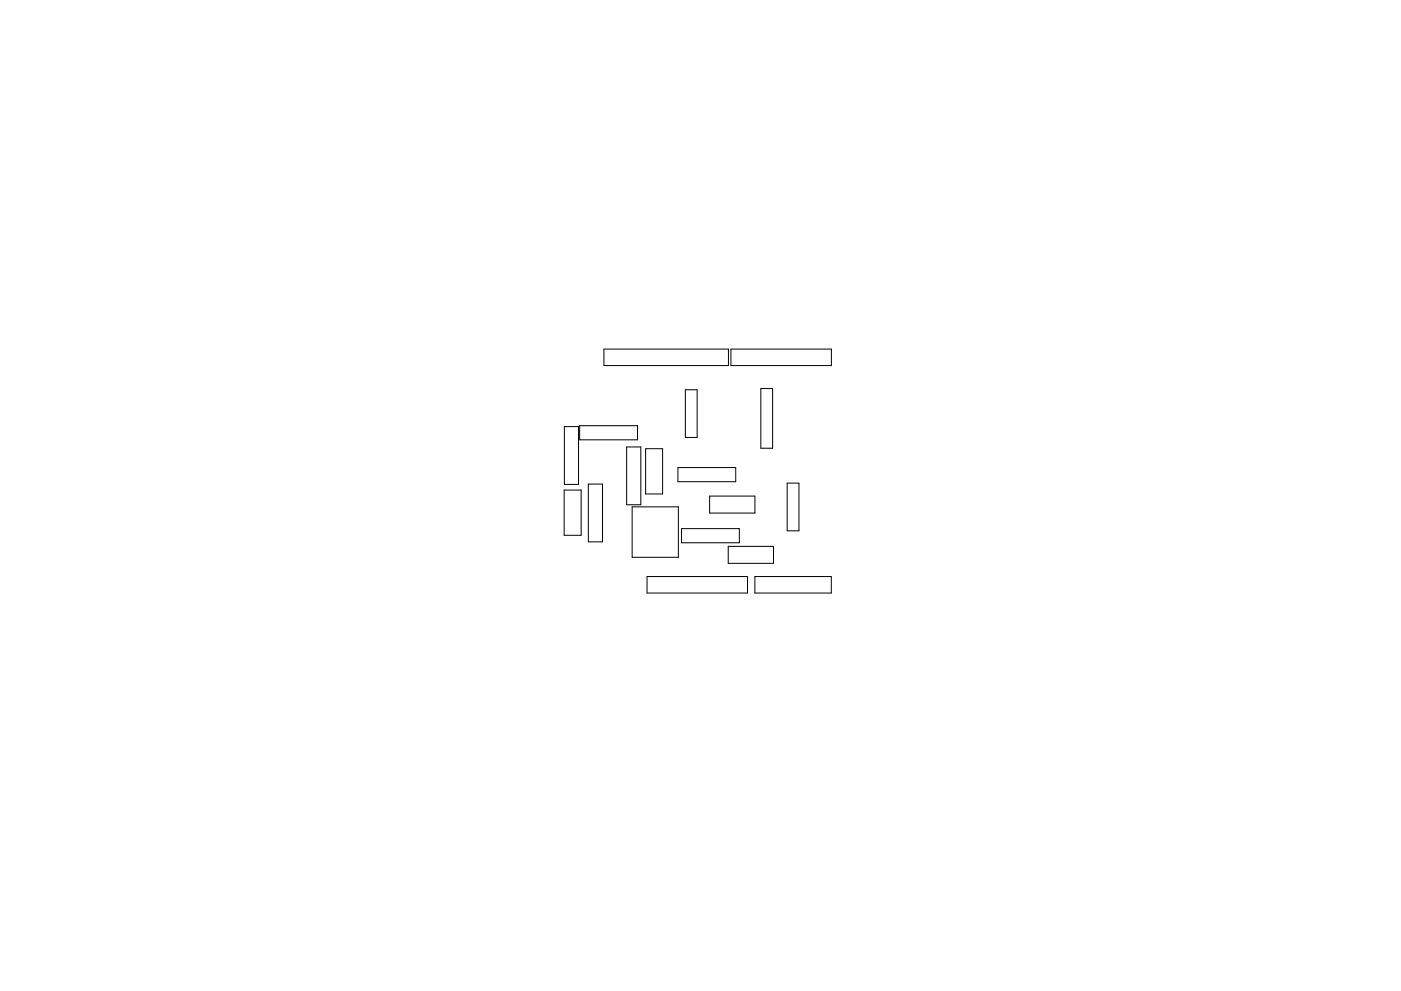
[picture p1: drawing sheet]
<svg xmlns="http://www.w3.org/2000/svg" width="297mm" height="210mm" viewBox="0 0 297 210" stroke-linecap="round" stroke-linejoin="round" font-family="sans-serif">
<g fill="none" stroke="#000" stroke-width=".21">
<path d="M128 74.1h26.4v3.5h-26.4zM155 74.1h21.3v3.5h-21.3zM119.7 90.5h3v12.3h-3zM122.9 90.3h12.3v3h-12.3zM132.9 94.8h3v12.3h-3zM136.9 95.2h3.6v9.6h-3.6zM143.7 99.2h12.3v3h-12.3zM145.3 82.7h2.5v10.1h-2.5zM161.3 82.4h2.5v12.7h-2.5zM119.6 104h3.6v9.6h-3.6zM124.7 102.7h3v12.3h-3zM134 107.5h9.8v10.7h-9.8z"/>
<path d="M144.5 112.2h12.3v3h-12.3zM150.5 105.3h9.6v3.6h-9.6zM154.4 115.9h9.6v3.6h-9.6zM166.9 102.5h2.5v10.1h-2.5zM137.2 122.3h21.3v3.5h-21.3zM160 122.3h16.2v3.5h-16.2z"/>
</g>
</svg>
